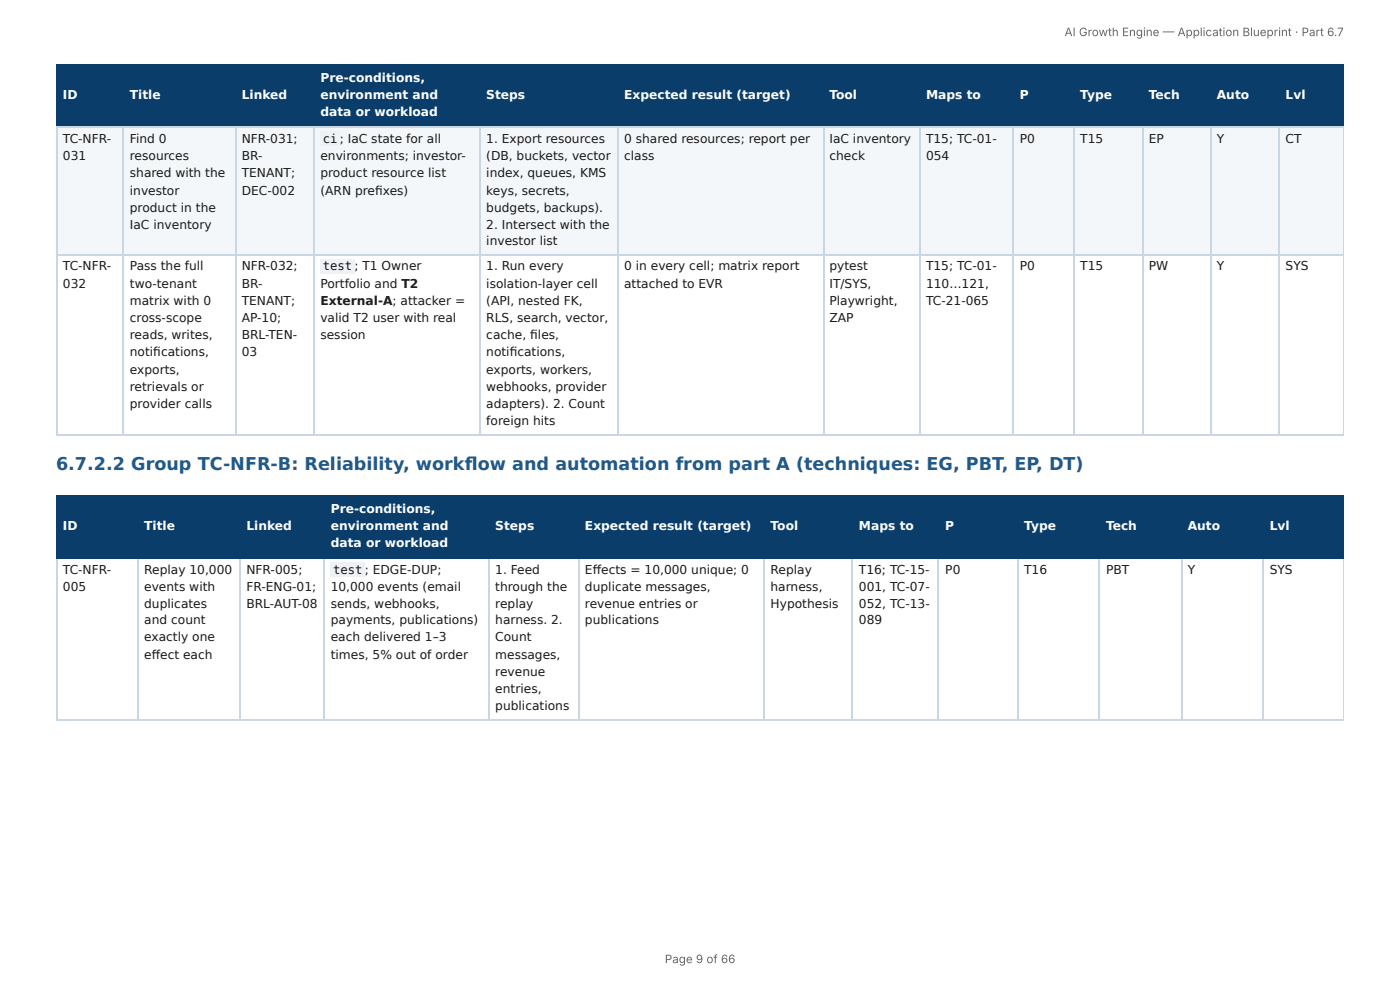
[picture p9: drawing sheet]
<svg xmlns="http://www.w3.org/2000/svg" width="297mm" height="210mm" viewBox="0 0 297 210" stroke-linecap="round" stroke-linejoin="round" font-family="sans-serif">
<defs><g id="words">
<text font-size="3.7" fill="#1f5a8c" x="11.9" y="99.8">6.7.2.2 Group TC-NFR-B: Reliability, workfl ow and automation from part A (techniques: EG, PBT, EP, DT)</text>
<g font-size="2.6" fill="#fff">
<text x="68.1" y="17.4">Pre-conditions,</text>
<text x="13.4" y="21.1">ID</text>
<text x="27.6" y="21.1">Title</text>
<text x="51.3" y="21.1">Linked</text>
<text x="68.1" y="21.1">environment and</text>
<text x="103.3" y="21.1">Steps</text>
<text x="132.6" y="21.1">Expected result (target)</text>
<text x="176.2" y="21.1">Tool</text>
<text x="196.7" y="21.1">Maps to</text>
<text x="216.6" y="21.1">P</text>
<text x="229.5" y="21.1">Type</text>
<text x="244" y="21.1">Tech</text>
<text x="258.5" y="21.1">Auto</text>
<text x="273.1" y="21.1">Lvl</text>
<text x="68.1" y="24.7">data or workload</text>
<text x="13.4" y="112.5">ID</text>
<text x="30.6" y="112.5">Title</text>
<text x="52.3" y="112.5">Linked</text>
<text x="70.3" y="108.9">Pre-conditions,</text>
<text x="70.3" y="112.5">environment and</text>
<text x="105.2" y="112.5">Steps</text>
<text x="124.2" y="112.5">Expected result (target)</text>
<text x="163.7" y="112.5">Tool</text>
<text x="182.4" y="112.5">Maps to</text>
<text x="200.8" y="112.5">P</text>
<text x="217.5" y="112.5">Type</text>
<text x="234.9" y="112.5">Tech</text>
<text x="252.3" y="112.5">Auto</text>
<text x="269.7" y="112.5">Lvl</text>
<text x="70.3" y="116.2">data or workload</text>
</g>
<g font-size="2.6" fill="#1a1a1a">
<text x="13.4" y="30.3">TC-NFR-</text>
<text x="13.4" y="34">031</text>
<text x="27.6" y="30.3">Find 0</text>
<text x="27.6" y="34">resources</text>
<text x="51.3" y="30.3">NFR-031;</text>
<text x="51.3" y="34">BR-</text>
<text x="68.1" y="34">environments; investor-</text>
<text x="68.5" y="30.3">ci</text>
<text x="72.2" y="30.3">; IaC state for all</text>
<text x="103.3" y="30.3">1. Export resources</text>
<text x="103.3" y="34">(DB, buckets, vector</text>
<text x="132.6" y="30.3">0 shared resources; report per</text>
<text x="132.6" y="34">class</text>
<text x="176.2" y="30.3">IaC inventory</text>
<text x="176.2" y="34">check</text>
<text x="196.7" y="30.3">T15; TC-01-</text>
<text x="196.7" y="34">054</text>
<text x="216.6" y="30.3">P0</text>
<text x="229.5" y="30.3">T15</text>
<text x="244" y="30.3">EP</text>
<text x="258.5" y="30.3">Y</text>
<text x="273.1" y="30.3">CT</text>
<text x="27.6" y="37.7">shared with the</text>
<text x="27.6" y="41.3">investor</text>
<text x="51.3" y="37.7">TENANT;</text>
<text x="51.3" y="41.3">DEC-002</text>
<text x="68.1" y="37.7">product resource list</text>
<text x="68.1" y="41.3">(ARN prefi xes)</text>
<text x="103.3" y="37.7">index, queues, KMS</text>
<text x="103.3" y="41.3">keys, secrets,</text>
<text x="27.6" y="45">product in the</text>
<text x="103.3" y="45">budgets, backups).</text>
<text x="27.6" y="48.6">IaC inventory</text>
<text x="103.3" y="48.6">2. Intersect with the</text>
<text x="103.3" y="52">investor list</text>
<text x="13.4" y="57.4">TC-NFR-</text>
<text x="27.6" y="57.4">Pass the full</text>
<text x="51.3" y="57.4">NFR-032;</text>
<text x="68.5" y="57.4">test ; T1 Owner</text>
<text x="103.3" y="57.4">1. Run every</text>
<text x="132.6" y="57.4">0 in every cell; matrix report</text>
<text x="176.2" y="57.4">pytest</text>
<text x="196.7" y="57.4">T15; TC-01-</text>
<text x="216.6" y="57.4">P0</text>
<text x="229.5" y="57.4">T15</text>
<text x="244" y="57.4">PW</text>
<text x="258.5" y="57.4">Y</text>
<text x="273.1" y="57.4">SYS</text>
<text x="13.4" y="61.1">032</text>
<text x="27.6" y="61.1">two-tenant</text>
<text x="27.6" y="64.7">matrix with 0</text>
<text x="51.3" y="61.1">BR-</text>
<text x="51.3" y="64.7">TENANT;</text>
<text x="68.1" y="61.1">Portfolio and T2</text>
<text x="68.1" y="64.7">External-A; attacker =</text>
<text x="103.3" y="61.1">isolation-layer cell</text>
<text x="103.3" y="64.7">(API, nested FK,</text>
<text x="132.6" y="61.1">attached to EVR</text>
<text x="176.2" y="61.1">IT/SYS,</text>
<text x="176.2" y="64.7">Playwright,</text>
<text x="196.7" y="61.1">110…121,</text>
<text x="196.7" y="64.7">TC-21-065</text>
<text x="27.6" y="68.4">cross-scope</text>
<text x="51.3" y="68.4">AP-10;</text>
<text x="68.1" y="68.4">valid T2 user with real</text>
<text x="103.3" y="68.4">RLS, search, vector,</text>
<text x="176.2" y="68.4">ZAP</text>
<text x="27.6" y="72">reads, writes,</text>
<text x="27.6" y="75.7">notifi cations,</text>
<text x="51.3" y="72">BRL-TEN-</text>
<text x="51.3" y="75.7">03</text>
<text x="68.1" y="72">session</text>
<text x="103.3" y="72">cache, fi les,</text>
<text x="103.3" y="75.7">notifi cations,</text>
<text x="27.6" y="79.4">exports,</text>
<text x="27.6" y="83">retrievals or</text>
<text x="103.3" y="79.4">exports, workers,</text>
<text x="103.3" y="83">webhooks, provider</text>
<text x="27.6" y="86.7">provider calls</text>
<text x="103.3" y="86.7">adapters). 2. Count</text>
<text x="103.3" y="90.3">foreign hits</text>
<text x="13.4" y="121.8">TC-NFR-</text>
<text x="13.4" y="125.4">005</text>
<text x="30.6" y="121.8">Replay 10,000</text>
<text x="30.6" y="125.4">events with</text>
<text x="52.3" y="121.8">NFR-005;</text>
<text x="52.3" y="125.4">FR-ENG-01;</text>
<text x="70.3" y="125.4">10,000 events (email</text>
<text x="70.7" y="121.8">test ; EDGE-DUP;</text>
<text x="105.2" y="121.8">1. Feed</text>
<text x="105.2" y="125.4">through the</text>
<text x="124.2" y="121.8">Eff ects = 10,000 unique; 0</text>
<text x="124.2" y="125.4">duplicate messages,</text>
<text x="163.7" y="121.8">Replay</text>
<text x="163.7" y="125.4">harness,</text>
<text x="182.4" y="121.8">T16; TC-15-</text>
<text x="182.4" y="125.4">001, TC-07-</text>
<text x="200.8" y="121.8">P0</text>
<text x="217.5" y="121.8">T16</text>
<text x="234.9" y="121.8">PBT</text>
<text x="252.3" y="121.8">Y</text>
<text x="269.7" y="121.8">SYS</text>
<text x="30.6" y="129.1">duplicates</text>
<text x="52.3" y="129.1">BRL-AUT-08</text>
<text x="70.3" y="129.1">sends, webhooks,</text>
<text x="105.2" y="129.1">replay</text>
<text x="124.2" y="129.1">revenue entries or</text>
<text x="163.7" y="129.1">Hypothesis</text>
<text x="182.4" y="129.1">052, TC-13-</text>
<text x="30.6" y="132.5">and count</text>
<text x="30.6" y="136.2">exactly one</text>
<text x="70.3" y="132.5">payments, publications)</text>
<text x="70.3" y="136.2">each delivered 1–3</text>
<text x="105.2" y="132.5">harness. 2.</text>
<text x="105.2" y="136.2">Count</text>
<text x="124.2" y="132.5">publications</text>
<text x="182.4" y="132.5">089</text>
<text x="30.6" y="139.8">eff ect each</text>
<text x="70.3" y="139.8">times, 5% out of order</text>
<text x="105.2" y="139.8">messages,</text>
<text x="105.2" y="143.5">revenue</text>
<text x="105.2" y="147.2">entries,</text>
<text x="105.2" y="150.8">publications</text>
</g>
<g font-size="2.5" fill="#666">
<text x="226.1" y="7.7">AI Growth Engine — Application Blueprint · Part 6.7</text>
<text x="141.2" y="204.5">Page 9 of 66</text>
</g>
</g></defs>
<g fill="#0b3d6b">
<path d="M12.2 14h14.1v12.9h-14.1z"/>
<path d="M26.3 14h23.6v12.9h-23.6z"/>
<path d="M49.9 14h16.9v12.9h-16.9z"/>
<path d="M66.8 14h35.1v12.9h-35.1z"/>
<path d="M101.9 14h29.3v12.9h-29.3z"/>
<path d="M131.2 14h43.6v12.9h-43.6z"/>
<path d="M174.8 14h20.5v12.9h-20.5z"/>
<path d="M195.3 14h20v12.9h-20z"/>
<path d="M215.3 14h12.9v12.9h-12.9z"/>
<path d="M228.2 14h14.4v12.9h-14.4z"/>
<path d="M242.6 14h14.6v12.9h-14.6z"/>
<path d="M257.2 14h14.4v12.9h-14.4z"/>
<path d="M271.6 14h13.8v12.9h-13.8z"/>
</g>
<g fill="#f4f7fa">
<path d="M12.2 26.9h14.1v27.3h-14.1z"/>
<path d="M26.3 26.9h23.6v27.3h-23.6z"/>
<path d="M49.9 26.9h16.9v27.3h-16.9z"/>
<path d="M66.8 26.9h35.1v27.3h-35.1z"/>
<path d="M101.9 26.9h29.3v27.3h-29.3z"/>
<path d="M131.2 26.9h43.6v27.3h-43.6z"/>
<path d="M174.8 26.9h20.5v27.3h-20.5z"/>
<path d="M195.3 26.9h20v27.3h-20z"/>
<path d="M215.3 26.9h12.9v27.3h-12.9z"/>
<path d="M228.2 26.9h14.4v27.3h-14.4z"/>
<path d="M242.6 26.9h14.6v27.3h-14.6z"/>
<path d="M257.2 26.9h14.4v27.3h-14.4z"/>
<path d="M271.6 26.9h13.8v27.3h-13.8z"/>
</g>
<g fill="none" stroke="#0b3d6b" stroke-width=".24">
<path d="M11.9 13.9h273.5M12 13.8v13.4M26.2 13.8v13.4M50.1 13.8v13.4M66.7 13.8v13.4M102 13.8v13.4M131.3 13.8v13.4M174.9 13.8v13.4M195.4 13.8v13.4M215.2 13.8v13.4M228.1 13.8v13.4M242.7 13.8v13.4"/>
<path d="M257.1 13.8v13.4M271.7 13.8v13.4M11.9 27h273.5"/>
</g>
<path d="M285.3 13.8v13.4" fill="none" stroke="#0b3d6b" stroke-width=".21"/>
<g fill="none" stroke="#c9d6e3" stroke-width=".24">
<path d="M11.9 27h273.5M12 27.2v65.3M26.2 27.2v65.3M50.1 27.2v65.3M66.7 27.2v65.3M102 27.2v65.3M131.3 27.2v65.3M174.9 27.2v65.3M195.4 27.2v65.3M215.2 27.2v65.3M228.1 27.2v65.3M242.7 27.2v65.3"/>
<path d="M257.1 27.2v65.3M271.7 27.2v65.3M11.9 54.1h273.5M11.9 92.4h273.5"/>
</g>
<path d="M285.3 27.2v65.3" fill="none" stroke="#c9d6e3" stroke-width=".21"/>
<g fill="#0b3d6b">
<path d="M12.2 105.2h17v13.2h-17z"/>
<path d="M29.2 105.2h21.7v13.2h-21.7z"/>
<path d="M50.9 105.2h18.1v13.2h-18.1z"/>
<path d="M69 105.2h34.8v13.2h-34.8z"/>
<path d="M103.8 105.2h19.1v13.2h-19.1z"/>
<path d="M122.9 105.2h39.5v13.2h-39.5z"/>
<path d="M162.4 105.2h18.7v13.2h-18.7z"/>
<path d="M181.1 105.2h18.3v13.2h-18.3z"/>
<path d="M199.4 105.2h16.9v13.2h-16.9z"/>
<path d="M216.3 105.2h17.3v13.2h-17.3z"/>
<path d="M233.6 105.2h17.3v13.2h-17.3z"/>
<path d="M250.9 105.2h17.5v13.2h-17.5z"/>
<path d="M268.4 105.2h17v13.2h-17z"/>
</g>
<g fill="none" stroke="#0b3d6b" stroke-width=".24">
<path d="M11.9 105.3h273.5M11.9 118.5h273.5M12 105.2v13.4M29.3 105.2v13.4M51 105.2v13.4M68.8 105.2v13.4M104 105.2v13.4M123 105.2v13.4M162.2 105.2v13.4M181 105.2v13.4M199.3 105.2v13.4M216.1 105.2v13.4"/>
<path d="M233.5 105.2v13.4M251 105.2v13.4M268.3 105.2v13.4"/>
</g>
<path d="M285.3 105.2v13.4" fill="none" stroke="#0b3d6b" stroke-width=".21"/>
<g fill="none" stroke="#c9d6e3" stroke-width=".24">
<path d="M12 118.6v34.4M29.3 118.6v34.4M51 118.6v34.4M68.8 118.6v34.4M104 118.6v34.4M123 118.6v34.4M162.2 118.6v34.4M181 118.6v34.4M199.3 118.6v34.4M216.1 118.6v34.4M233.5 118.6v34.4M251 118.6v34.4"/>
<path d="M268.3 118.6v34.4M11.9 152.9h273.5"/>
</g>
<path d="M285.3 118.6v34.4" fill="none" stroke="#c9d6e3" stroke-width=".21"/>
<g fill="#eef2f6">
<path d="M68 27.9h4.1v3.2h-4.1z"/>
<path d="M68 55h7.3v3.1h-7.3z"/>
<path d="M70.2 119.4h7.3v3.1h-7.3z"/>
</g>
<use href="#words"/>
</svg>
